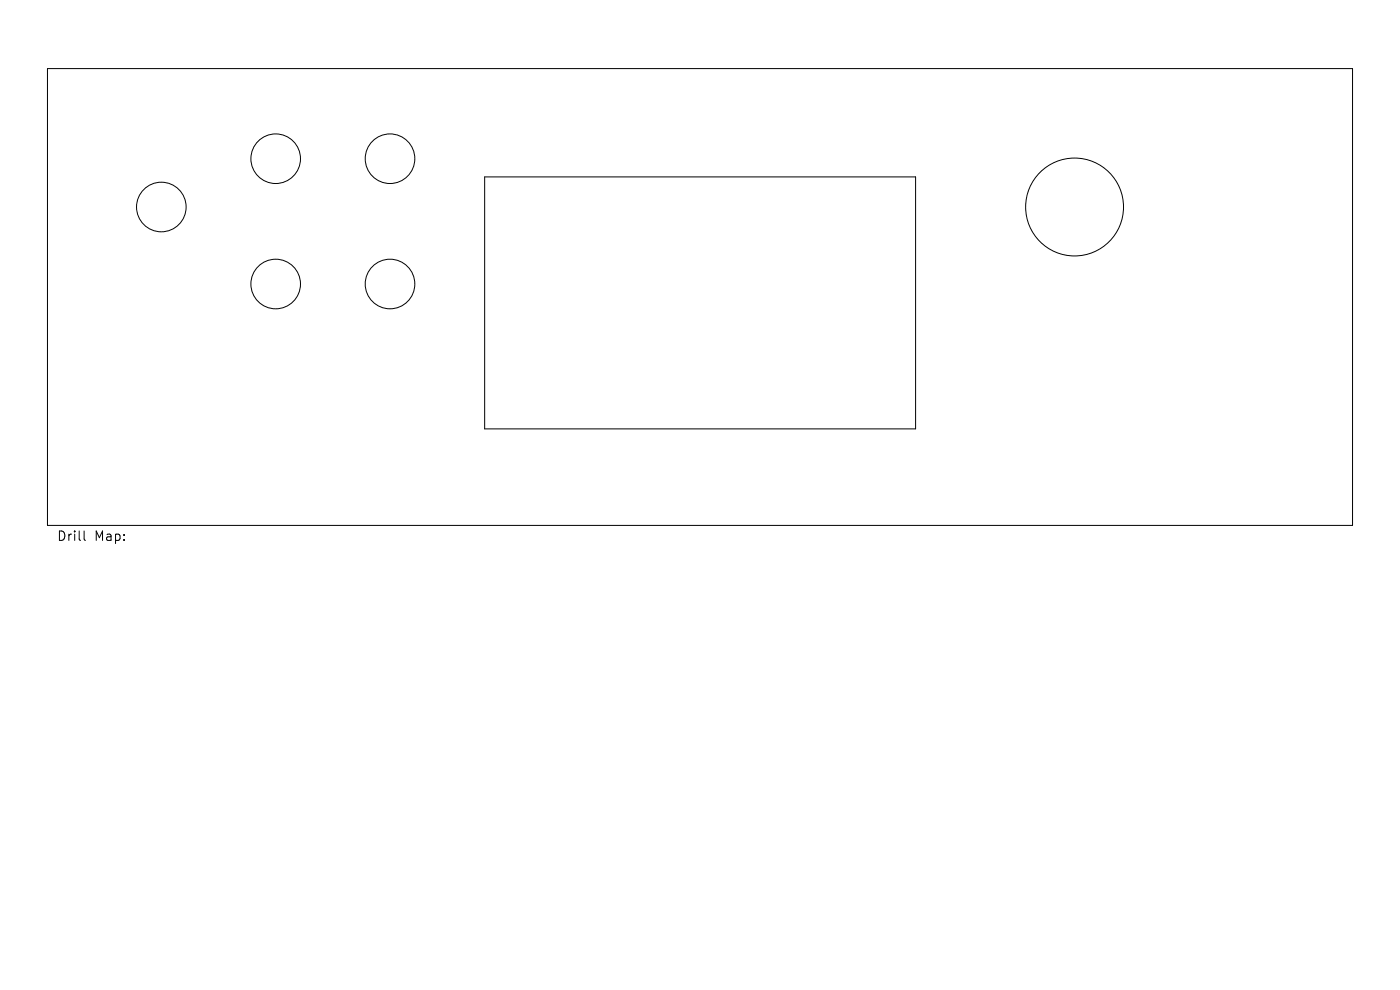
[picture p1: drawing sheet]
<svg xmlns="http://www.w3.org/2000/svg" width="297mm" height="210mm" viewBox="0 0 297 210" stroke-linecap="round" stroke-linejoin="round" font-family="sans-serif">
<defs><g id="words">
<g font-size="2.8">
<text x="12" y="115">Drill</text>
<text x="20" y="115">Map:</text>
</g>
</g></defs>
<g fill="none" stroke="#000" stroke-width=".21">
<path d="M10.1 14.6h276.8v96.9h-276.8zM102.8 37.5h91.4v53.5h-91.4zM17.8 112.6v1.8l.3 .2"/>
<circle cx="58.5" cy="33.7" r="5.3"/>
<circle cx="82.7" cy="33.7" r="5.3"/>
<circle cx="34.2" cy="43.9" r="5.3"/>
<circle cx="228" cy="43.9" r="10.4"/>
<circle cx="58.5" cy="60.2" r="5.3"/>
<circle cx="82.7" cy="60.2" r="5.3"/>
</g>
<use href="#words"/>
</svg>
